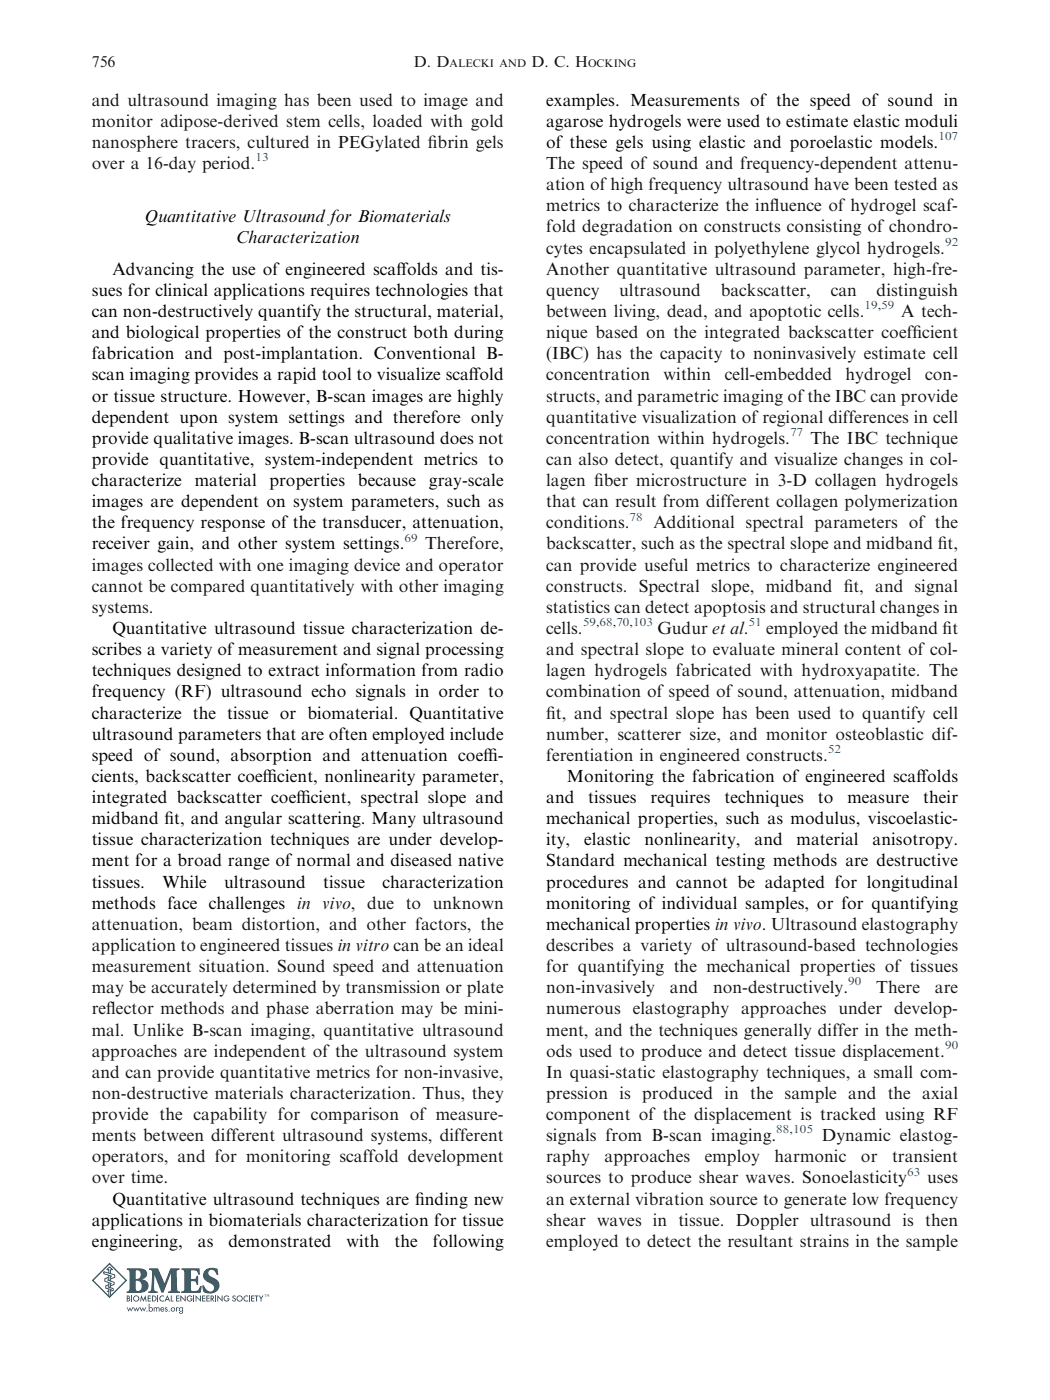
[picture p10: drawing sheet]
<svg xmlns="http://www.w3.org/2000/svg" width="210mm" height="279mm" viewBox="0 0 210 279" stroke-linecap="round" stroke-linejoin="round" font-family="sans-serif">
<defs><g id="words">
<g font-size="3.5" fill="#131413">
<text x="18.3" y="21.1">and ultrasound imaging has been used to image and</text>
<text x="18.3" y="25.3">monitor adipose-derived stem cells, loaded with gold</text>
<text x="18.3" y="29.5">nanosphere tracers, cultured in PEGylated f</text>
<text x="85.4" y="29.5">ibrin gels</text>
<text x="18.3" y="33.7">over a 16-day period.</text>
<text x="109" y="33.7">The speed of sound and frequency-dependent attenu-</text>
<text x="109" y="38">ation of high frequency ultrasound have been tested as</text>
<text x="109" y="42.2">metrics to characterize the inf</text>
<text x="109" y="46.4">fold degradation on constructs consisting of chondro-</text>
<text x="153.6" y="42.2">luence of hydrogel scaf-</text>
<text x="109" y="50.6">cytes encapsulated in polyethylene glycol hydrogels.</text>
<text x="109" y="54.8">Another quantitative ultrasound parameter, high-fre-</text>
<text x="109" y="59">quency</text>
<text x="123.6" y="59">ultrasound</text>
<text x="143.8" y="59">backscatter,</text>
<text x="165.8" y="59">can</text>
<text x="174.9" y="59">distinguish</text>
<text x="109" y="63.3">between living, dead, and apoptotic cells.</text>
<text x="179.8" y="63.3">A tech-</text>
<text x="109" y="67.5">nique based on the integrated backscatter coeff</text>
<text x="109" y="71.7">(IBC) has the capacity to noninvasively estimate cell</text>
<text x="182.1" y="67.5">icient</text>
<text x="109" y="75.9">concentration</text>
<text x="132.4" y="75.9">within</text>
<text x="144.6" y="75.9">cell-embedded</text>
<text x="168.7" y="75.9">hydrogel</text>
<text x="184.6" y="75.9">con-</text>
<text x="109" y="80.1">structs, and parametric imaging ofthe IBC can provide</text>
<text x="109" y="84.4">quantitative visualization of regional differences in cell</text>
<text x="109" y="88.6">concentration within hydrogels.</text>
<text x="161.7" y="88.6">The IBC technique</text>
<text x="109" y="92.8">can also detect, quantify and visualize changes in col-</text>
<text x="109" y="97">lagen f</text>
<text x="109" y="101.2">that can result from different collagen polymerization</text>
<text x="118.6" y="97">iber microstructure in 3-D collagen hydrogels</text>
<text x="109" y="105.4">conditions.</text>
<text x="130.4" y="105.4">Additional spectral parameters of the</text>
<text x="18.3" y="113.9">images collected with one imaging device and operator</text>
<text x="84.9" y="109.7">Therefore,</text>
<text x="109" y="109.7">backscatter, such as the spectral slope and midband f</text>
<text x="109" y="113.9">can provide useful metrics to characterize engineered</text>
<text x="187.2" y="109.7">it,</text>
<text x="18.3" y="118.1">cannot be compared quantitatively with other imaging</text>
<text x="109" y="118.1">constructs. Spectral slope, midband f</text>
<text x="168.4" y="118.1">it, and signal</text>
<text x="18.3" y="122.3">systems.</text>
<text x="109" y="122.3">statistics can detect apoptosis and structural changes in</text>
<text x="109" y="126.5">cells.</text>
<text x="109" y="130.7">and spectral slope to evaluate mineral content of col-</text>
<text x="131.2" y="126.5">Gudur et al.</text>
<text x="152.9" y="126.5">employed the midband f</text>
<text x="188.1" y="126.5">it</text>
<text x="109" y="135">lagen hydrogels fabricated with hydroxyapatite. The</text>
<text x="109" y="139.2">combination of speed of sound, attenuation, midband</text>
<text x="109" y="143.4">f</text>
<text x="109" y="143.4">it, and spectral slope has been used to quantify cell</text>
<text x="109" y="147.6">number, scatterer size, and monitor osteoblastic dif-</text>
<text x="109" y="151.8">ferentiation in engineered constructs.</text>
<text x="18.3" y="185.6">attenuation, beam distortion, and other factors, the</text>
<text x="18.3" y="189.8">application to engineered tissues in vitro can be an ideal</text>
<text x="109" y="189.8">describes a variety of ultrasound-based technologies</text>
<text x="18.3" y="194">measurement situation. Sound speed and attenuation</text>
<text x="109" y="194">for quantifying the mechanical properties of tissues</text>
<text x="18.3" y="198.2">may be accurately determined by transmission or plate</text>
<text x="18.3" y="202.4">ref</text>
<text x="21.2" y="202.4">lector methods and phase aberration may be mini-</text>
<text x="109" y="198.2">non-invasively</text>
<text x="109" y="202.4">numerous elastography approaches under develop-</text>
<text x="133.7" y="198.2">and</text>
<text x="142.3" y="198.2">non-destructively.</text>
<text x="174.9" y="198.2">There</text>
<text x="186.6" y="198.2">are</text>
<text x="18.3" y="206.7">mal. Unlike B-scan imaging, quantitative ultrasound</text>
<text x="109" y="206.7">ment, and the techniques generally differ in the meth-</text>
<text x="18.3" y="210.9">approaches are independent of the ultrasound system</text>
<text x="18.3" y="215.1">and can provide quantitative metrics for non-invasive,</text>
<text x="109" y="215.1">In quasi-static elastography techniques, a small com-</text>
<text x="109" y="210.9">ods used to produce and detect tissue displacement.</text>
<text x="18.3" y="219.3">non-destructive materials characterization. Thus, they</text>
<text x="109" y="219.3">pression is produced in the sample and the axial</text>
<text x="18.3" y="223.5">provide the capability for comparison of measure-</text>
<text x="18.3" y="227.7">ments between different ultrasound systems, different</text>
<text x="109" y="223.5">component of the displacement is tracked using RF</text>
<text x="109" y="227.7">signals from B-scan imaging.</text>
<text x="164" y="227.7">Dynamic elastog-</text>
<text x="18.3" y="232">operators, and for monitoring scaffold development</text>
<text x="109" y="232">raphy</text>
<text x="120.7" y="232">approaches</text>
<text x="140.6" y="232">employ</text>
<text x="154.6" y="232">harmonic</text>
<text x="171.8" y="232">or</text>
<text x="178" y="232">transient</text>
<text x="18.3" y="236.2">over time.</text>
<text x="109" y="236.2">sources to produce shear waves. Sonoelasticity</text>
<text x="185" y="236.2">uses</text>
<text x="109" y="240.4">an external vibration source to generate low frequency</text>
<text x="109" y="244.6">shear waves in tissue. Doppler ultrasound is then</text>
<text x="109" y="248.8">employed to detect the resultant strains in the sample</text>
</g>
<g font-size="3.5">
<text x="109" y="21.1">examples. Measurements of the speed of sound in</text>
<text x="109" y="25.3">agarose hydrogels were used to estimate elastic moduli</text>
<text x="109" y="29.5">of these gels using elastic and poroelastic models.</text>
<text x="28.9" y="44.3">Quantitative Ultrasound for Biomaterials</text>
<text x="47.1" y="48.5">Characterization</text>
<text x="18.3" y="59">sues for clinical applications requires technologies that</text>
<text x="22.4" y="54.8">Advancing the use of engineered scaf</text>
<text x="79.1" y="54.8">folds and tis-</text>
<text x="18.3" y="63.3">can non-destructively quantify the structural, material,</text>
<text x="18.3" y="67.5">and biological properties of the construct both during</text>
<text x="18.3" y="71.7">fabrication and post-implantation. Conventional B-</text>
<text x="18.3" y="75.9">scan imaging provides a rapid tool to visualize scaf</text>
<text x="93.6" y="75.9">fold</text>
<text x="18.3" y="80.1">or tissue structure. However, B-scan images are highly</text>
<text x="18.3" y="84.4">dependent upon system settings and therefore only</text>
<text x="18.3" y="88.6">provide qualitative images. B-scan ultrasound does not</text>
<text x="18.3" y="92.8">provide quantitative, system-independent metrics to</text>
<text x="18.3" y="97">characterize</text>
<text x="18.3" y="101.2">images are dependent on system parameters, such as</text>
<text x="38.9" y="97">material</text>
<text x="53.8" y="97">properties</text>
<text x="71.4" y="97">because</text>
<text x="85.6" y="97">gray-scale</text>
<text x="18.3" y="105.4">the frequency response of the transducer, attenuation,</text>
<text x="18.3" y="109.7">receiver gain, and other system settings.</text>
<text x="18.3" y="130.7">scribes a variety of measurement and signal processing</text>
<text x="22.4" y="126.5">Quantitative ultrasound tissue characterization de-</text>
<text x="18.3" y="135">techniques designed to extract information from radio</text>
<text x="18.3" y="139.2">frequency (RF) ultrasound echo signals in order to</text>
<text x="18.3" y="143.4">characterize the tissue or biomaterial. Quantitative</text>
<text x="18.3" y="147.6">ultrasound parameters that are often employed include</text>
<text x="18.3" y="151.8">speed of sound, absorption and attenuation coef</text>
<text x="96.5" y="151.8">f</text>
<text x="96.5" y="151.8">i-</text>
<text x="18.3" y="156">cients, backscatter coef</text>
<text x="18.3" y="160.3">integrated backscatter coef</text>
<text x="52.5" y="156">f</text>
<text x="52.5" y="156">icient, nonlinearity parameter,</text>
<text x="59.2" y="160.3">f</text>
<text x="59.2" y="160.3">icient, spectral slope and</text>
<text x="109" y="160.3">and</text>
<text x="113.1" y="156">Monitoring the fabrication of engineered scaf</text>
<text x="117.4" y="160.3">tissues</text>
<text x="129.8" y="160.3">requires</text>
<text x="144.6" y="160.3">techniques</text>
<text x="163.2" y="160.3">to</text>
<text x="169.1" y="160.3">measure</text>
<text x="182.9" y="156">folds</text>
<text x="184.3" y="160.3">their</text>
<text x="18.3" y="164.5">midband f</text>
<text x="32.8" y="164.5">it, and angular scattering. Many ultrasound</text>
<text x="109" y="164.5">mechanical properties, such as modulus, viscoelastic-</text>
<text x="18.3" y="168.7">tissue characterization techniques are under develop-</text>
<text x="18.3" y="172.9">ment for a broad range of normal and diseased native</text>
<text x="109" y="168.7">ity,</text>
<text x="109" y="172.9">Standard mechanical testing methods are destructive</text>
<text x="116.6" y="168.7">elastic</text>
<text x="128.6" y="168.7">nonlinearity,</text>
<text x="150.6" y="168.7">and</text>
<text x="159" y="168.7">material</text>
<text x="174.1" y="168.7">anisotropy.</text>
<text x="18.3" y="177.1">tissues.</text>
<text x="32.4" y="177.1">While</text>
<text x="44.7" y="177.1">ultrasound</text>
<text x="64.5" y="177.1">tissue</text>
<text x="76.3" y="177.1">characterization</text>
<text x="109" y="177.1">procedures and cannot be adapted for longitudinal</text>
<text x="18.3" y="181.4">methods face challenges in vivo, due to unknown</text>
<text x="109" y="181.4">monitoring of individual samples, or for quantifying</text>
<text x="109" y="185.6">mechanical properties in vivo. Ultrasound elastography</text>
<text x="18.3" y="244.6">applications in biomaterials characterization for tissue</text>
<text x="22.4" y="240.4">Quantitative ultrasound techniques are f</text>
<text x="82.9" y="240.4">inding new</text>
<text x="18.3" y="248.8">engineering,</text>
<text x="39.5" y="248.8">as</text>
<text x="45.6" y="248.8">demonstrated</text>
<text x="69.2" y="248.8">with</text>
<text x="78.8" y="248.8">the</text>
<text x="86.4" y="248.8">following</text>
</g>
<g font-size="3.2" fill="#131413">
<text x="18.3" y="13.4">756</text>
<text x="82.6" y="13.4">D. D</text>
<text x="106.1" y="13.4">D. C. H</text>
</g>
<g font-size="2.3" fill="#00f">
<text x="187.3" y="28">107</text>
<text x="51" y="32.2">13</text>
<text x="188.6" y="49.1">92</text>
<text x="172.5" y="61.7">19,59</text>
<text x="157.7" y="87">77</text>
<text x="125.6" y="103.9">78</text>
<text x="80.7" y="108.1">69</text>
<text x="116.3" y="125">59,68,70,103</text>
<text x="149.4" y="125">51</text>
<text x="165.2" y="150.3">52</text>
<text x="169.3" y="196.7">90</text>
<text x="188.6" y="209.3">90</text>
<text x="154.9" y="226.2">88,105</text>
<text x="181" y="234.6">63</text>
</g>
<g font-size="2.2" fill="#131413">
<text x="89.7" y="13.4">ALECKI AND</text>
<text x="117.4" y="13.4">OCKING</text>
</g>
</g></defs>
<path d="M18.5 255.5l3.3-3.3 3.4 3.3-3.4 3.4z" fill="none" stroke="#00648c" stroke-width=".26"/>
<g fill="none" stroke="#00648c" stroke-width=".2">
<path d="M21.7 255.4h-.2l1.3 .5v.4l-.7 .3M21.7 254.9l-.8 .3v.5l1.3 .5h-.2M21.7 256.8h-.1l1 .4v.4l-.5 .1M21.7 254.1v-.7h-.4l.6-.6 .5 .6h-.4v.8M21.7 254.5v1M21.7 256v.9M21.7 257.3v1.4M21.7 257.6l-.3 .2 .3-.1M21.7 256.4l-.6 .2v.5l1.1 .3h-.2M22 254.6v1.1M22 256.1v.9M22 257.4v1.3"/>
<path d="M22.1 254.8l.1-.1-1.5-.5v-.4l2.2 .6v.5l-.9 .3"/>
</g>
<g fill="#00648c">
<path d="M29.7 253.1h1.8l1.3 3 1.2-3h1.8v.3l-.5 .2v.7l.1 3v.3l.5 .2v.2h-2.3v-.2l.5-.2v-.3v-3.1l-1.5 3.8h-.4l-1.4-3.6-.1 2.5a.66 .66 0 0 0 .8 .9v.2h-1.9v-.2l.5-.2v-.2l.3-2.9-.1-.9-.6-.2z"/>
<path d="M36.2 253.1h3.6l.1 1.3h-.3a.95 .95 0 0 0-1.5-.8v1.6a.76 .76 0 0 0 1.1-.6h.3v1.8h-.3l-.1-.4a.82 .82 0 0 0-1-.3v1.6a.66 .66 0 0 0 1 .3 .99 .99 0 0 0 .8-1l.4 .1-.3 1.3h-3.9v-.2l.6-.2 .1-.8v-2.9l-.1-.3-.5-.2z"/>
<path d="M41 253.5a2.61 2.61 0 0 1 2.4-.3l.2 1.2h-.4a.92 .92 0 0 0-.5-.9 .92 .92 0 0 0-1.1 .3 .99 .99 0 0 0 .9 1.2 1.63 1.63 0 0 1 1.3 1.9 1.63 1.63 0 0 1-1.9 1.3l-.3-.1a.99 .99 0 0 1-1.2-1.2l-.1-.3 .4-.1 .1 .3a1.07 1.07 0 0 0 .8 .9 1.07 1.07 0 0 0 1.1-.4 1.03 1.03 0 0 0-.9-1.2 1.52 1.52 0 0 1-1.2-1.1 1.52 1.52 0 0 1 .4-1.5z"/>
<path d="M26.2 258.5h.2v1.2h-.2z"/>
<path d="M28.2 258.5l.4 .9 .4-.9 .3 1.2h-.2l-.1-.7-.4 .8-.3-.8-.2 .7h-.2z"/>
<path d="M29.5 258.5h.6v.2h-.5v.3h.5v.2h-.5v.4h.5v.1h-.6z"/>
<path d="M31.4 258.5h.2v1.2h-.2z"/>
<path d="M32 258.7l.6-.2 .1 .1v.2a.45 .45 0 0 0-.6 0 .45 .45 0 0 0 0 .7 .45 .45 0 0 0 .6 0v.2a.62 .62 0 0 1-.8-.2 .62 .62 0 0 1 .1-.8z"/>
<path d="M34.1 258.5h.2v1.1h.3v.1h-.5z"/>
<path d="M35.1 258.5h.7v.2h-.5v.3h.5v.2h-.5v.4h.5v.1h-.7z"/>
<path d="M36 258.5l.9 .9v-.9h.2v1.3l-.9-.9v.8h-.2z"/>
<path d="M37.4 258.7l.7-.2 .3 .3-.2 .1a.43 .43 0 0 0-.6-.1 .43 .43 0 0 0-.1 .6 .43 .43 0 0 0 .7 0v-.1h-.3v-.2h.5a.6 .6 0 0 1-.8 .6 .6 .6 0 0 1-.2-1z"/>
<path d="M38.6 258.5h.2v1.2h-.2z"/>
<path d="M39 258.5l.9 .9v-.9h.2v1.3l-.9-.9v.8h-.2z"/>
<path d="M40.3 258.5h.7v.2h-.5v.3h.5v.2h-.5v.4h.5v.1h-.7z"/>
<path d="M41.2 258.5h.6v.2h-.4v.3h.4v.2h-.4v.4h.4v.1h-.6z"/>
<path d="M42.9 258.5h.2v1.2h-.2z"/>
<path d="M43.4 258.5l.8 .9v-.9h.2v1.3l-.9-.9v.8h-.1z"/>
<path d="M44.8 258.7l.6-.2 .3 .3-.1 .1a.43 .43 0 0 0-.6-.1 .43 .43 0 0 0-.1 .6 .43 .43 0 0 0 .6 0l.1-.1h-.3v-.2h.5a.6 .6 0 0 1-.9 .6 .6 .6 0 0 1-.1-1z"/>
<path d="M46.4 258.7a.37 .37 0 0 1 .6 0h-.4v.2a.43 .43 0 0 1 .5 .4 .43 .43 0 0 1-.6 .4l-.2-.3h.2l.2 .2 .2-.2-.5-.4z"/>
<path d="M48.8 258.7l.6-.2 .1 .1v.2a.45 .45 0 0 0-.6 0 .45 .45 0 0 0 0 .7 .45 .45 0 0 0 .6 0v.2a.62 .62 0 0 1-.8-.2 .62 .62 0 0 1 .1-.8z"/>
<path d="M49.7 258.5h.2v1.2h-.2z"/>
<path d="M50.1 258.5h.7v.2h-.5v.3h.5v.2h-.5v.4h.5v.1h-.7z"/>
<path d="M50.8 258.5h.8v.2h-.3v1h-.2v-1h-.3z"/>
<path d="M51.6 258.5h.2l.3 .5 .3-.5h.2l-.4 .7v.5h-.2v-.5z"/>
<path d="M52.7 258.3h.5l-.2 .1v.4l-.1-.4z"/>
<path d="M53.2 258.3l.3 .3 .2-.3v.5l-.1-.4-.1 .3-.2-.3-.1 .4z"/>
<path d="M25.3 260.9h.1l.3 .5 .2-.5 .3 .5 .2-.5h.2l-.4 .9-.3-.6-.2 .6z"/>
<path d="M26.6 260.9h.1l.3 .5 .2-.5 .3 .5 .2-.5h.2l-.4 .9-.3-.6-.2 .6z"/>
<path d="M27.8 260.9h.2l.3 .5 .2-.5 .3 .5 .2-.5h.2l-.4 .9-.3-.6-.2 .6z"/>
<path d="M30.7 260.9l.6 .1 .4-.1 .1 .8h-.1v-.6l-.2-.1-.1 .2-.1 .5h-.1v-.6l-.2-.1-.2 .2v.5h-.1z"/>
<path d="M33 261l.2-.1 .2 .1-.3 .1 .3 .2v.3a.31 .31 0 0 1-.5 0l.4-.1-.3-.2z"/>
<path d="M35.1 260.9h.2v.1l.4-.1-.4 .3v.5h-.2z"/>
<path d="M27.1 255.6l.1 1.9a.55 .55 0 0 0 .8-.1 1.09 1.09 0 0 0 .2-1.2 1.09 1.09 0 0 0-1.1-.6zM27.1 253.6v1.6a.86 .86 0 0 0 1-.8 .86 .86 0 0 0-1-.8zM25.3 253.1h2.4a1.37 1.37 0 0 1 1.7 1.1 1.22 1.22 0 0 1-1.1 1.1 1.33 1.33 0 0 1 1.3 1.4 1.33 1.33 0 0 1-1.3 1.3h-3v-.2l.5-.2 .1-.8-.1-2.9v-.3l-.5-.2z"/>
<path d="M25.3 258.5v1.2h.6a.33 .33 0 0 0-.1-.6l.1-.2-.1-.3zM25.5 258.7l.2 .1v.2l-.2 .1zM25.5 259.2l.3 .1v.2l-.3 .1z"/>
<path d="M26.5 259.1a.65 .65 0 0 0 1.3 0 .65 .65 0 0 0-1.3 0zM26.7 259.1a.45 .45 0 0 1 .9 0 .45 .45 0 0 1-.9 0z"/>
<path d="M30.3 258.5v1.2a.66 .66 0 0 0 .9-.6 .66 .66 0 0 0-.9-.6zM30.5 258.7a.44 .44 0 0 1 .6 .4 .44 .44 0 0 1-.6 .5z"/>
<path d="M33.4 258.5l-.6 1.2h.2l.1-.2h.6l.1 .2h.2zM33.4 258.9l.2 .4h-.4z"/>
<path d="M42 258.5v1.2h.2v-.4l.4 .4h.2l-.4-.5a.4 .4 0 0 0 .2-.5 .4 .4 0 0 0-.6-.2zM42.2 258.7l.3 .1v.2l-.3 .1z"/>
<path d="M47.2 259.1a.62 .62 0 0 0 1.2 0 .62 .62 0 0 0-1.2 0zM47.4 259.1a.45 .45 0 0 1 .9 0 .45 .45 0 0 1-.9 0z"/>
<path d="M29.8 261.3a.3 .3 0 0 0 .6 0 .3 .3 0 0 0-.6 0zM29.7 260.2h.1v.8a.4 .4 0 0 1 .6 0 .4 .4 0 0 1 0 .6 .4 .4 0 0 1-.6 0v.1h-.1z"/>
<path d="M32.2 261.1v.1h.4v-.1zM32.2 260.9a.4 .4 0 0 1 .4 0 .4 .4 0 0 1 .2 .5h-.6l.2 .2 .3-.1h.1a.45 .45 0 0 1-.7 .1 .45 .45 0 0 1 .1-.7z"/>
<path d="M34.2 261.3a.3 .3 0 0 0 .6 0 .3 .3 0 0 0-.6 0zM34.1 261.3a.45 .45 0 0 1 .9 0 .45 .45 0 0 1-.9 0z"/>
<path d="M35.8 261.3a.3 .3 0 0 0 .6 0 .3 .3 0 0 0-.6 0zM35.9 260.9h.2l.3 .1v-.1h.1v1.1l-.4 .2-.3-.2-.1-.2 .6 .2 .1-.4-.2 .1a.44 .44 0 0 1-.5-.2 .44 .44 0 0 1 .2-.6z"/>
<circle cx="29.3" cy="261.7" r=".1"/>
<circle cx="33.8" cy="261.7" r=".1"/>
</g>
<use href="#words"/>
</svg>
